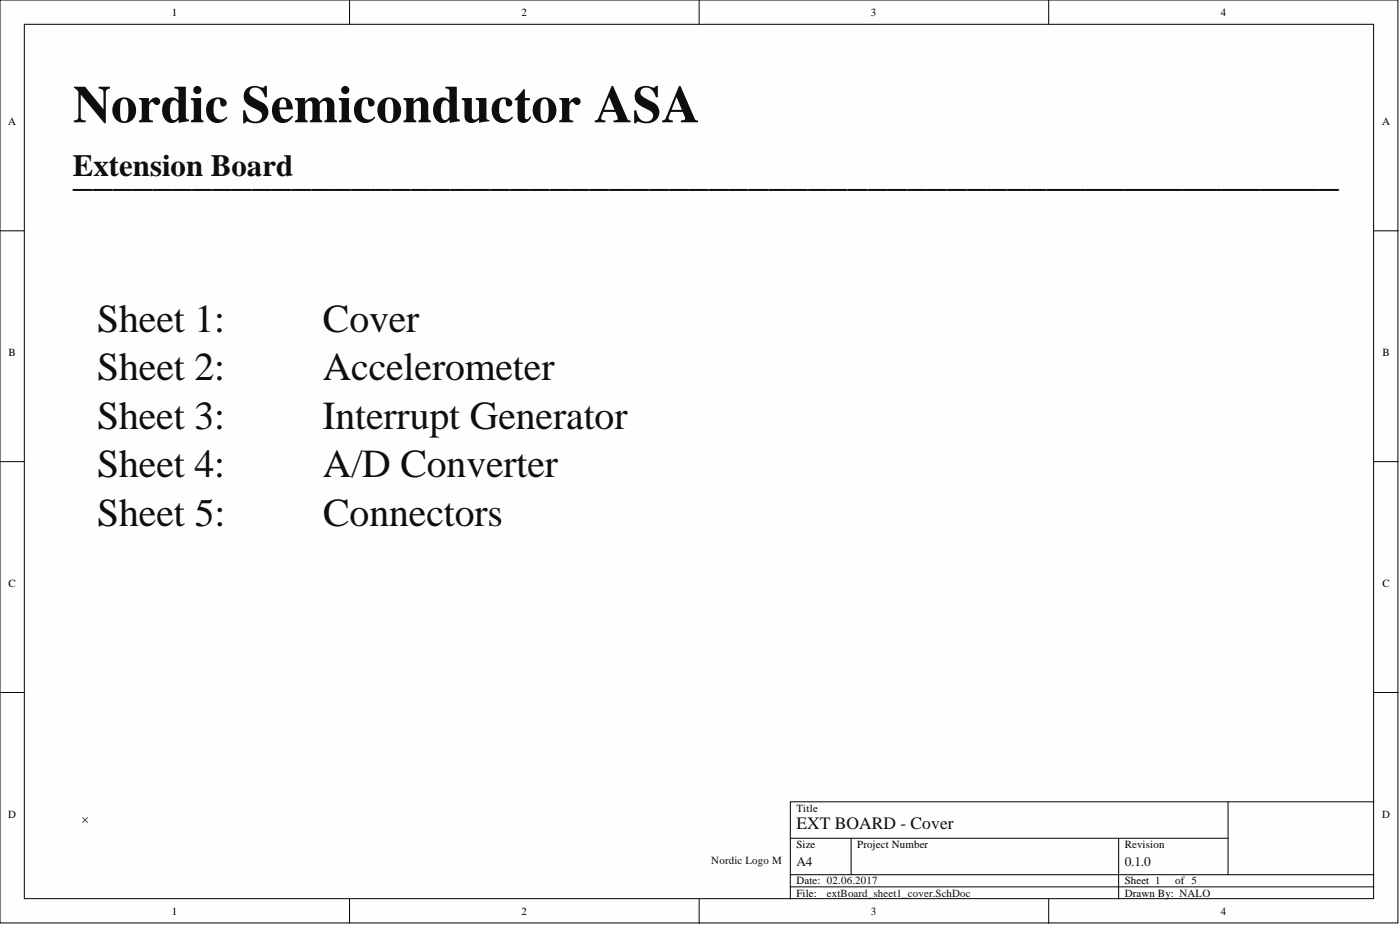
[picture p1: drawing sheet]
<svg xmlns="http://www.w3.org/2000/svg" width="292mm" height="193mm" viewBox="0 0 292 193" stroke-linecap="round" stroke-linejoin="round" font-family="sans-serif">
<defs><g id="words">
<text font-size="11" fill="#0e0e0e" x="15.2" y="25.5">Nordic Semiconductor ASA</text>
<g font-size="8.3" fill="#0e0e0e">
<text x="15.2" y="38.8">________________________________________________________________</text>
<text x="20.3" y="69.2">Sheet 1:</text>
<text x="67.4" y="69.2">Cover</text>
<text x="20.3" y="79.3">Sheet 2:</text>
<text x="67.3" y="79.3">Accelerometer</text>
<text x="20.3" y="89.5">Sheet 3:</text>
<text x="67.3" y="89.5">Interrupt Generator</text>
<text x="20.3" y="99.6">Sheet 4:</text>
<text x="67.4" y="99.6">A/D Converter</text>
<text x="20.3" y="109.7">Sheet 5:</text>
<text x="67.4" y="109.7">Connectors</text>
</g>
<text font-size="6.4" fill="#0e0e0e" x="15.2" y="36.7">Extension Board</text>
<text font-size="3.6" fill="#0e0e0e" x="166.2" y="172.8">EXT BOARD - Cover</text>
<g font-size="2.8" fill="#0e0e0e">
<text x="166.2" y="180.6">A4</text>
<text x="234.7" y="180.6">0.1.0</text>
</g>
<g font-size="2.3">
<text x="35.9" y="3.3">1</text>
<text x="108.8" y="3.3">2</text>
<text x="181.7" y="3.3">3</text>
<text x="254.7" y="3.3">4</text>
<text x="1.7" y="26.1">A</text>
<text x="288.4" y="26.1">A</text>
<text x="1.8" y="74.3">B</text>
<text x="288.4" y="74.3">B</text>
<text x="1.8" y="122.4">C</text>
<text x="288.4" y="122.4">C</text>
<text x="1.7" y="170.6">D</text>
<text x="166.2" y="169.3">Title</text>
<text x="288.4" y="170.6">D</text>
<text x="166.2" y="176.9">Size</text>
<text x="178.8" y="176.9">Project Number</text>
<text x="234.7" y="176.9">Revision</text>
<text x="166.2" y="184.5">Date: 02.06.2017</text>
<text x="234.7" y="184.5">Sheet 1</text>
<text x="245.2" y="184.5">of 5</text>
<text x="35.9" y="190.8">1</text>
<text x="108.8" y="190.8">2</text>
<text x="166.2" y="187">File:</text>
<text x="181.7" y="190.8">3</text>
<text x="234.7" y="187">Drawn By: NALO</text>
<text x="254.7" y="190.8">4</text>
</g>
<g font-size="2.3" fill="#0e0e0e">
<text x="148.4" y="180.2">Nordic Logo M</text>
<text x="172.5" y="187">extBoard_sheet1_cover.SchDoc</text>
</g>
</g></defs>
<g fill="#fefefe" stroke="#000" stroke-width=".21">
<path d="M0 0h291.7v192.5h-291.7z"/>
<path d="M5.1 5.1h281.5v182.4h-281.5z"/>
</g>
<g fill="none" stroke="#000" stroke-width=".21">
<path d="M72.9 0v5.1M145.9 0v5.1M218.8 0v5.1M0 48.2h5.1M286.7 48.2h5M0 96.3h5.1M286.7 96.3h5M0 144.5h5.1M286.7 144.5h5M164.9 174.9h91.3M177.6 174.9v7.6M233.4 174.9v12.6"/>
<path d="M256.2 167.3v15.2M286.7 167.3h-121.8v20.2M72.9 187.5v5.1M145.9 187.5v5.1M164.9 185h121.8M164.9 182.5h121.8M218.8 187.5v5.1"/>
</g>
<path d="M17.3 170.6l1 1M18.3 170.6l-1 1" fill="none" stroke="#4c4c4c" stroke-width=".21"/>
<use href="#words"/>
</svg>
